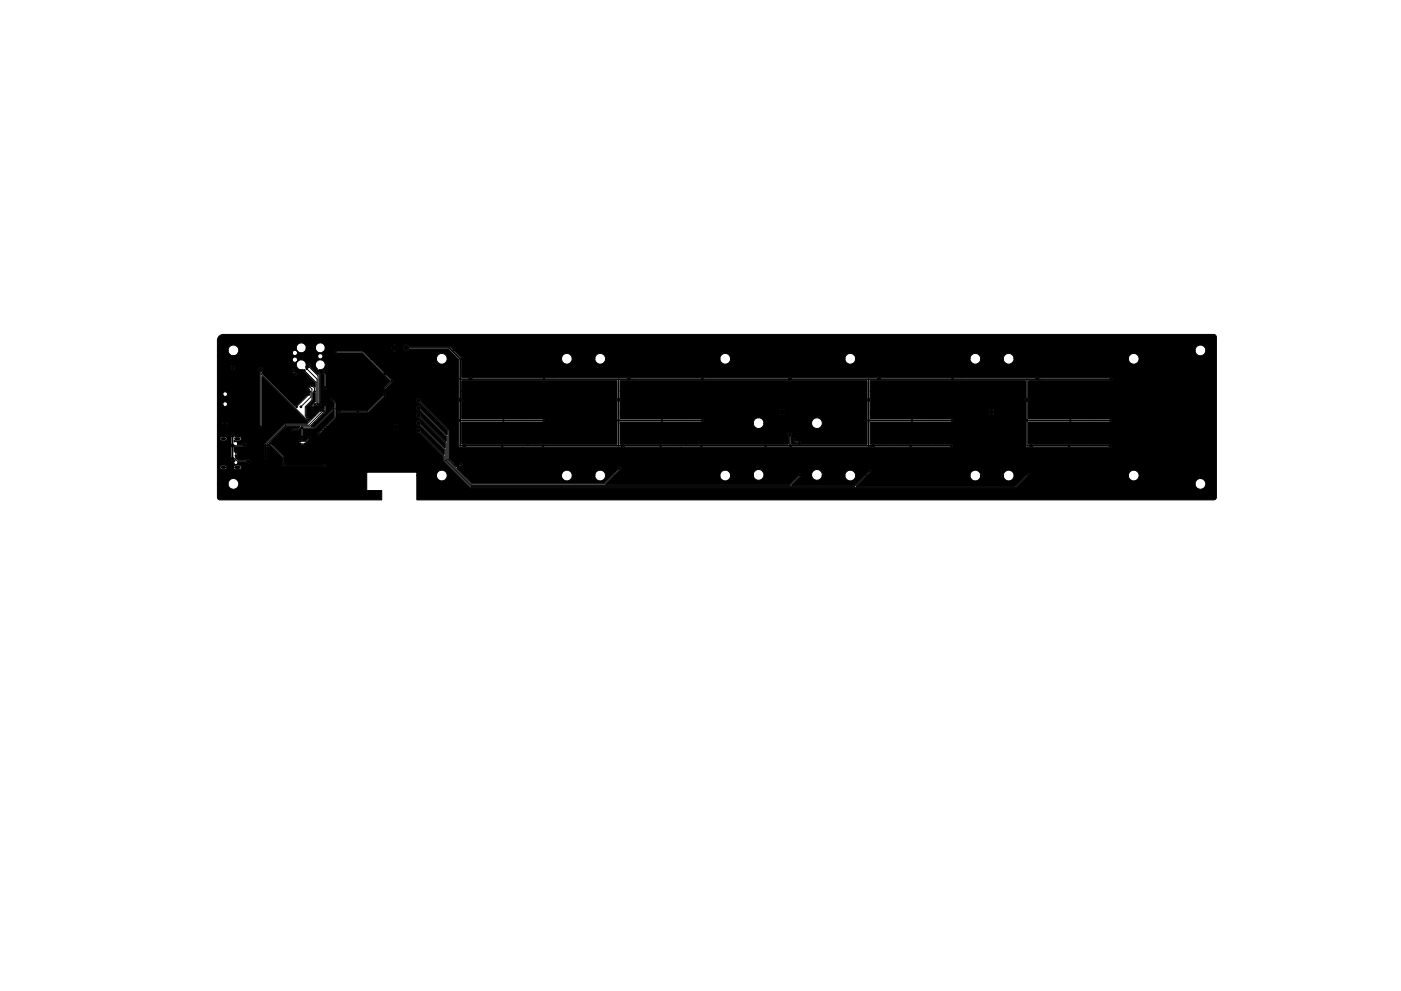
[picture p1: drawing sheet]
<svg xmlns="http://www.w3.org/2000/svg" width="420mm" height="297mm" viewBox="0 0 420 297" stroke-linecap="round" stroke-linejoin="round" font-family="sans-serif">
<g fill="#000" stroke="#000" stroke-width=".3">
<path d="M138.5 114.1h46.5v19l-45.2 .1-.6-.2-.7 .2v-6.7h24.6l.4-.5-.4-.4h-24.6v-5.2l.2-.6-.2-.5zM186 114.1h50.4l.6 .2 .4-.2h22.6l.1 5.2-.3 .5 .3 .6-.1 12.7-22.6 .1v-1.4l1.2 1h.8a.47 .47 0 0 0 .7 .1 .47 .47 0 0 0 0-.7 .47 .47 0 0 0-.7 .1l-.6-.1-.5-.8a.46 .46 0 0 0-.5 0 .46 .46 0 0 0-.3 .4h-.1l.1-1.7-.2-.4a.67 .67 0 0 0-.9 .2 .67 .67 0 0 0 0 .9v2.4l-50.4-.1v-6.3h39.9a1.6 1.6 0 0 0 1.9 1.6 1.61 1.61 0 0 0 1.3-1.6h14.3a1.61 1.61 0 0 0 1.9 1.6 1.61 1.61 0 0 0 1.3-1.7 1.61 1.61 0 0 0-1.7-1.5 1.61 1.61 0 0 0-1.5 1.6h-14.3a1.6 1.6 0 0 0-1.6-1.6 1.6 1.6 0 0 0-1.6 1.6h-39.9v-.3h24.6l.4-.5-.4-.4h-24.6v-1.6h47.8l.2 .2h1l.2-.2v-.4h-.6v.6h-.2v-.6h-.6v.4h-47.8v-.7h49.2l-.2-.6h-.4v.6h-.2v-.6l-.6 .1v.5h-47.8v-2.9l.2-.6-.2-.5zM65.7 100.8l1.3-.6h297l.5 .2 .3 .5v48.1l-.1 .5-.6 .3h-239.1v-7.3h5.9a1.6 1.6 0 0 0 1.8 1.6 1.61 1.61 0 0 0 1.4-1.6v-.2a1.61 1.61 0 0 0-1.1-1.3h-.8a1.61 1.61 0 0 0-1.2 1l-.1 .5h-5.9v-1h-15v5.5l4.5 .1-.1 2.7-48.8-.1-.4-.6v-4.1h3.2a1.61 1.61 0 0 0 2.3 1.5 1.61 1.61 0 0 0 .2-2.8 1.61 1.61 0 0 0-2.5 1.1v.2h-3.2v-4.9h.8l.1 .4 .4 .3 1.2-.1 .4-.6h1.9l.4 .6 1.4 .1a.65 .65 0 0 0 .6-.7 .65 .65 0 0 0-.6-.6h-1.3l-.5 .6h-1.9l-.4-.6h-1.1l-.4 .1-.2 .5h-.8v-6.6h3.9l.2 .6v2.9a.67 .67 0 0 0-.1 .9 .67 .67 0 0 0 .8 .3l.3-.3 .2 .1-.4 .7 .5 .5 .5-.1 .2-.5h2.5l.8 .4 .6-.5a.71 .71 0 0 0-.8-.9l-.6 .4h-2.4l-.7-.9a.49 .49 0 0 0 .4-.2 .49 .49 0 0 0 0-.6l-.1-1.1-.8 .1 .1-1.4h3l.6-.4-.1-.5-.3-.3h-.6l-.4 .5h-1.2l-.2-.7-.9-.1v-.4l1.6 .1a.65 .65 0 0 0 .6-.6 .65 .65 0 0 0-.6-.7h-1.4v-.4a.67 .67 0 0 0-1-.4 .67 .67 0 0 0-.1 1v2l-.2 .5h-3.9v-2.1h.8l.4 .7h1.1a.65 .65 0 0 0 .6-.7 .65 .65 0 0 0-.6-.6h-1.1l-.4 .6h-.8v-3.4l2.7 .2 .2-.3h9.4l.2 .4a.51 .51 0 0 0 .6 .1 .51 .51 0 0 0 .2-.6l.2-14.9 13.1 13.1 .6 .4-.5 .5-6.5 .1-6 6 .1 4.7a.46 .46 0 0 0 .7-.2 .46 .46 0 0 0-.3-.6v-2.8l.6-.3v-.7l.6 .3 3.6 3.6v1.8a.59 .59 0 0 0 .5 .9l11.7 .2a.46 .46 0 0 0 .7-.1 .46 .46 0 0 0-.1-.6 .46 .46 0 0 0-.6 0h-11.4l-.2-.4v-2.1l-3.7-3.6h7.9l.4 .4 .5-.2 1.2 .2 .3-.3-.1-.6 .9-.9a.45 .45 0 0 0 .5-.3 .45 .45 0 0 0-.2-.5 .48 .48 0 0 0-.5 0 .48 .48 0 0 0-.2 .5l-.7 .6-1.4-.1a.51 .51 0 0 0-.6 .2 .51 .51 0 0 0 .1 .7l-.2 .3h-7.9l-.4-.7 4.6-4.6h4.1l-.7 .7-1.4-.1a.46 .46 0 0 0-.7 .1 .46 .46 0 0 0 .2 .7 .46 .46 0 0 0 .6-.1l1.6-.1 .7-.5 .1 2a.47 .47 0 0 0-.1 .7 .47 .47 0 0 0 .8 0 .47 .47 0 0 0-.1-.7v-2h3.5l5.7-5.5 .1 2-4.6 4.6a.47 .47 0 0 0-.6 .4 .47 .47 0 0 0 .5 .5 .47 .47 0 0 0 .5-.6l.9-.9h27.9a.8 .8 0 0 0 1 .7l7.1 7.1 .1 1.5 8.2 8.1h163.3l1.5-1.4h52.4a1.61 1.61 0 0 0 2.3 1.5 1.61 1.61 0 0 0 .2-2.8 1.61 1.61 0 0 0-2.5 1.1v.2h-52.4l2.3-2.3 .4-.2h29.7a1.61 1.61 0 0 0 1.8 1.6 1.6 1.6 0 0 0 1.4-1.3l-.1-.8a1.63 1.63 0 0 0-1.2-1h-.6a1.6 1.6 0 0 0-1.3 1.3v.2h-29.7a.47 .47 0 0 0-.2-.7 .47 .47 0 0 0-.6 .5l-3.5 3.6-47.6-.1 3.2-3.3h30.9a1.6 1.6 0 0 0 1.1 1.6h.6a1.59 1.59 0 0 0 1.5-1.3v-.3h6.8a1.6 1.6 0 0 0 1.8 1.6 1.6 1.6 0 0 0 1.4-1.3l-.1-.8a1.63 1.63 0 0 0-1.2-1h-.6a1.61 1.61 0 0 0-1.3 1.3v.2h-6.8l-.1-.5a1.63 1.63 0 0 0-1.2-1h-.6a1.61 1.61 0 0 0-1.3 1.3v.2h-30.9l.9-.8a.45 .45 0 0 0 .5-.5 .45 .45 0 0 0-.6-.4l-4.6 4.8-18.8-.1 2.5-2.6 .4-.1 .1-.5h3a1.61 1.61 0 0 0 1.8 1.6 1.6 1.6 0 0 0 1.4-1.3l6.8-.1a1.6 1.6 0 0 0 1.1 1.6h.6a1.59 1.59 0 0 0 1.5-1.3v-.5a1.62 1.62 0 0 0-1.1-1.3h-.8a1.61 1.61 0 0 0-1.2 1l-.1 .5h-6.8v-.2a1.61 1.61 0 0 0-1.3-1.5l-.4-.1a1.61 1.61 0 0 0-1.5 1.6h-3l-.1-.2a.48 .48 0 0 0-.5-.1 .48 .48 0 0 0-.3 .5l-2.8 2.8-55.1-.1 2.6-2.7h31.7a1.61 1.61 0 0 0 1.3 1.6h.5a1.61 1.61 0 0 0 1.4-1.6v-.2h6.8a1.61 1.61 0 0 0 1.8 1.6 1.61 1.61 0 0 0 1.4-1.7 1.61 1.61 0 0 0-1.7-1.5 1.61 1.61 0 0 0-1.5 1.6h-6.8l-.1-.3a1.63 1.63 0 0 0-1.2-1h-.6a1.61 1.61 0 0 0-1.3 1.3v.2h-31.7l1.7-1.6a.46 .46 0 0 0 .4-.5 .46 .46 0 0 0-.5-.4 .46 .46 0 0 0-.4 .5l-4.4 4.4h-39.3l-2.4-2.4h29.1a1.61 1.61 0 0 0 1.3 1.6h.5a1.61 1.61 0 0 0 1.4-1.6h6.8a1.61 1.61 0 0 0 1.3 1.6h.5a1.61 1.61 0 0 0 1.4-1.6v-.2a1.61 1.61 0 0 0-1.1-1.3h-.8a1.61 1.61 0 0 0-1.2 1l-.1 .5h-6.8v-.2a1.61 1.61 0 0 0-1.1-1.3h-.8a1.61 1.61 0 0 0-1.2 1l-.1 .5h-29.1l-2.3-2.3 .8-.1 .7-.5a.46 .46 0 0 0 .3-.6 .46 .46 0 0 0-.5-.3 .46 .46 0 0 0-.4 .5l-.3 .4-.9-.1-2-2v-8.7l-8.5-8.6a.71 .71 0 0 0-.7-.9 .71 .71 0 0 0-.7 .9 .71 .71 0 0 0 1 .5l8.3 8.3v1.3l-7.9-7.8a.71 .71 0 0 0-.7-.9 .71 .71 0 0 0-.7 .9 .71 .71 0 0 0 1 .5l8 8v1.3l-7.6-7.6a.74 .74 0 0 0-.8-.8 .74 .74 0 0 0-.7 .9 .74 .74 0 0 0 1.1 .4l7.7 7.7v1.3l-7.3-7.2a.73 .73 0 0 0-.7-.9 .73 .73 0 0 0-.7 .9 .73 .73 0 0 0 1 .5l7.4 7.4v1.3l-7-7a.71 .71 0 0 0-.8-.9l-.4 .3-.2 .4h-27.9l.5-.4h20.6l.2 .2 1.3-.2v-.4h-.6v.6h-.3v-.6h-.6v.4h-20.6l.6-.7h21.5l-.2-.6h-.4v.6h-.3v-.6l-.5 .1-.1 .5h-20l2.7-2.7 .1-4.4-1-1.4a.47 .47 0 0 0-.7 .3 .47 .47 0 0 0 .5 .6l.6 .6v1.2l-.5 .1-.2 .5-5.3 5.2h-.9l4.5-4.6-.1-2.3a.48 .48 0 0 0-.7 .1 .48 .48 0 0 0 .2 .7v.8l-.7 .1a.48 .48 0 0 0-.5-.1 .48 .48 0 0 0-.3 .5l-2.6 2.6-1.3-1.2v-2.4l2-2.1 .2-2.3 .5 .2v2.2l-.9 .9v.9a.47 .47 0 0 0 0 .7 .47 .47 0 0 0 .7-.1 .47 .47 0 0 0-.1-.7l.7-.3 1.3 .2a.51 .51 0 0 0 .3-.6 .51 .51 0 0 0-.5-.4v-9.1h.4l.8 .7v3.5a.47 .47 0 0 0 0 .6 .47 .47 0 0 0 .7 0 .47 .47 0 0 0-.1-.7l-.1-3.6-.6-.9-1.1 .4-.3-.7 .6-.1a1.5 1.5 0 0 0 1-2.2 1.5 1.5 0 0 0-2.3-.4 1.5 1.5 0 0 0 .2 2.4 .57 .57 0 0 0-.4 .7 .57 .57 0 0 0 .7 .4l-.1 .5-2.4-2.3 .2-.6-.2-.4a.45 .45 0 0 0-.6 .1 .45 .45 0 0 0 0 .6v.6l-.7-.1v-.2a1.53 1.53 0 0 0-.6-1.8 1.53 1.53 0 0 0-1.9 .2l-.1-.1a.8 .8 0 0 0-.7-1.2 .8 .8 0 0 0-.7 1.2 .8 .8 0 0 0 1.3 .2h.1a1.62 1.62 0 0 0 .1 1.8 1.62 1.62 0 0 0 1.6 .7l.1 .5 .4 .1 3.2 3.2v1.3l-.5-.6a.56 .56 0 0 0-1 .1 .49 .49 0 0 0-.6 .1 .49 .49 0 0 0 0 .7 .48 .48 0 0 0-.3 .5 .48 .48 0 0 0 .5 .4l.4 .4-.2 .2a.48 .48 0 0 0-.6 .5l-3.2 3.2-.6 .2-9.8-9.8v-.4l.3-.6h8.6l.7 1.4a.46 .46 0 0 0 .8-.1 .46 .46 0 0 0-.5-.6l-.2-.3 .2-.4-.2-.3a.46 .46 0 0 0-.5-.1 .46 .46 0 0 0-.3 .4l-8.5-.1a.7 .7 0 0 0-.7-.7 .7 .7 0 0 0-.7 .5v.5l.3 .4v15.9l-.4 .5h-9.4v-.3h-.6v.6h-.2v-.6h-.6v.4h-1.5v-.7h2.9l-.2-.6h-.4v.6h-.2v-.6l-.6 .1v.5h-1.5v-6.1h1.6l.6 .6a.71 .71 0 0 0 .8-.6 .71 .71 0 0 0-.7-.8 .71 .71 0 0 0-.7 .8h-1.6v-3h1.6a.71 .71 0 0 0 1.1 .5 .71 .71 0 0 0 0-1.2 .71 .71 0 0 0-1.1 .5v.2h-1.6v-8h3.9a.7 .7 0 0 0 1 .7 .7 .7 0 0 0 .1-1.2 .7 .7 0 0 0-1.1 .4v.1h-3.9v-3.4h30.1a.79 .79 0 0 0 1.1 .7 .79 .79 0 0 0 .2-1.3 .79 .79 0 0 0-1.3 .4v.2h-30.1v-1.8h3.2a1.61 1.61 0 0 0 1.8 1.6l.7-.3 .5-.5h16.2a.81 .81 0 0 0 1.1 .7 .81 .81 0 0 0 .4-1.2l.3 .1a1.48 1.48 0 0 0 2.4-1h2.8v.2a1.48 1.48 0 0 0 2.3 .9h3.2l.4 .5 .5-.2h7.6l6.2 6.3 .2 .4 .5 .2 1.5 1.6-2 2.1-.2 2-4.6 4.7-8.2-.1a.46 .46 0 0 0-.6 .3 .46 .46 0 0 0 .2 .6 .46 .46 0 0 0 .6-.2l5.2 .1 3-.1 5-4.9a.48 .48 0 0 0 .2-.8v-1.4l1.9-1.9a.47 .47 0 0 0 .4-.5 .47 .47 0 0 0-.5-.4l-1.5-1.5-.2-.5-.4-.2-4.1-4.1h19.7a1.61 1.61 0 0 0 2.3 1.5 1.61 1.61 0 0 0 .2-2.7 1.61 1.61 0 0 0-2.5 1.1l-19.7 .1-2.5-2.3-7.8-.1h16.8l.6 .2 .6-.2-.6-.6-.6 .6-17.2-.1-.4 .5h-3.2l.5-.6 .1-.6h19.8l.2 .6 .6-.6h.4l.6 .6 .2-.6h1.5l.5 .8a1.02 1.02 0 0 0 1.4-.4h11.8l3 3v11.6l-.2 .5 .2 .6v13.3l.3 .4 1.4 .2 .6-.2h46.5l.6 .2 .4-.2h74l.6 .2 .4-.2h23.1l.4-.5-.4-.4h-23.1l-.6-.2-.7 .2v-6.7h24.6l.4-.5-.4-.4h-24.6l-.1-1.6h35.7l.2 .2 1.2-.2v-.4h-.6v.6h-.2v-.6h-.6v.4h-35.7v-.7h37.2l-.3-.6h-.4v.6h-.2v-.6l-.6 .1v.5h-35.7v-2.9l.3-.5-.3-.6 .1-5.2h46.5v5.2l-.2 .5 .2 .5v13.3l.2 .4 1.7 .3 .4-.2h23.1l.4-.4-.4-.5-24.5-.1 .1-6.6h24.6l.4-.5-.4-.4h-24.6l-.1-5.2 .3-.6-.3-.5 .1-5.2h24.7l.4-.5-.4-.4h-21.5l-.7-.4-.6 .4h-46.2l-.7-.4-.6 .4h-2.4h-23.1l-.6-.2-.4 .2h-47.2l-.7-.4-.6 .4h-46.2l-.7-.4-.6 .4-1.9-.1v-5.6h29.9a1.61 1.61 0 0 0 1.6 1.6 1.61 1.61 0 0 0 1.6-1.6h6.8a1.61 1.61 0 0 0 1.6 1.6 1.61 1.61 0 0 0 1.6-1.6h34.3a1.61 1.61 0 0 0 1.6 1.6 1.61 1.61 0 0 0 1.6-1.6h34.3a1.61 1.61 0 0 0 1.6 1.6 1.61 1.61 0 0 0 1.6-1.6h34.3a1.61 1.61 0 0 0 1.6 1.6 1.61 1.61 0 0 0 1.6-1.6h6.8a1.61 1.61 0 0 0 1.6 1.6 1.61 1.61 0 0 0 1.6-1.6h34.3a1.61 1.61 0 0 0 2.3 1.6 1.61 1.61 0 0 0 .3-2.8 1.61 1.61 0 0 0-2.6 1.1l-34.3 .1a1.61 1.61 0 0 0-1.8-1.5 1.61 1.61 0 0 0-1.4 1.5l-6.8-.1a1.59 1.59 0 0 0-1.7-1.5l-.1 .1a1.61 1.61 0 0 0-1.4 1.5l-34.3-.1a1.6 1.6 0 0 0-1.8-1.4 1.61 1.61 0 0 0-1.4 1.5l-34.3-.1a1.6 1.6 0 0 0-1.8-1.4 1.6 1.6 0 0 0-1.4 1.5l-34.3-.1a1.6 1.6 0 0 0-1.8-1.4 1.6 1.6 0 0 0-1.4 1.5l-6.8-.1a1.6 1.6 0 0 0-1.8-1.4 1.6 1.6 0 0 0-1.4 1.5h-29.9l-2.4-2.5h222.3a1.61 1.61 0 0 0 1.9 1.6 1.61 1.61 0 0 0 1.3-1.7 1.61 1.61 0 0 0-1.7-1.5 1.61 1.61 0 0 0-1.5 1.6h-222.3l-1.3-1.2h-12.1l-.9-.5-.7 .3-.3 .7h-1.5l-.2-.6-.6 .6h-.4l-.6-.6-.2 .6h-19.8l-.2-.8h20.4l.6 .6 .6-.6-.6-.2-.6 .2h-20.4a1.48 1.48 0 0 0-1.7-.7 1.48 1.48 0 0 0-1 1.6l-2.8-.1a1.51 1.51 0 0 0-1.9-1.4 1.51 1.51 0 0 0-.8 2.3h-.2a.79 .79 0 0 0-.8-.1 .79 .79 0 0 0-.5 .7h-16.2l.2-.5a1.61 1.61 0 0 0-1.5-1.9 1.61 1.61 0 0 0-1.7 1.6h-3.2v-3.2zM66.9 126.9h1v1h-1zM118.2 127.5h1v1h-1zM234 122.9h1v1h-1zM296.8 122.9h1v1h-1z"/>
<circle cx="69.8" cy="110.2" r=".5"/>
<circle cx="71" cy="113.8" r=".25"/>
<circle cx="78.2" cy="110.8" r=".5"/>
<circle cx="85.2" cy="115.3" r=".25"/>
<circle cx="88" cy="110.9" r=".25"/>
<circle cx="88.6" cy="112.1" r=".25"/>
<circle cx="91.2" cy="111" r=".25"/>
<circle cx="91.7" cy="112.8" r=".25"/>
<circle cx="92" cy="110.5" r=".25"/>
<circle cx="92.5" cy="116.7" r=".25"/>
<circle cx="92.7" cy="118.2" r=".25"/>
<circle cx="92.7" cy="109.3" r=".25"/>
<circle cx="92.7" cy="115.8" r=".25"/>
<circle cx="92.9" cy="104.9" r=".25"/>
<circle cx="93" cy="114" r=".25"/>
<circle cx="93.6" cy="115.6" r=".25"/>
<circle cx="94.3" cy="117.4" r=".25"/>
<circle cx="95.3" cy="111.1" r=".25"/>
<circle cx="96.9" cy="111.6" r=".25"/>
<circle cx="97" cy="118.8" r=".25"/>
<circle cx="97.5" cy="116.1" r=".25"/>
<circle cx="99.2" cy="112.6" r=".25"/>
<circle cx="99.5" cy="119.8" r=".25"/>
<circle cx="100.6" cy="105.5" r=".3"/>
<circle cx="101.5" cy="114.6" r=".25"/>
<circle cx="105" cy="114" r=".25"/>
<circle cx="105.9" cy="108.9" r=".25"/>
<circle cx="106.8" cy="114" r=".25"/>
<circle cx="108.7" cy="114" r=".25"/>
<circle cx="113.2" cy="108.9" r=".25"/>
<circle cx="115.3" cy="118.4" r=".25"/>
<circle cx="115.4" cy="112.2" r=".3"/>
<circle cx="115.6" cy="114.6" r=".25"/>
<circle cx="117.5" cy="114.3" r=".25"/>
<circle cx="118.3" cy="104.3" r=".75"/>
<circle cx="121.8" cy="104.3" r=".75"/>
<circle cx="136.2" cy="116.5" r=".25"/>
<circle cx="138" cy="119.8" r=".45"/>
<circle cx="138.7" cy="117.2" r=".25"/>
<circle cx="138.8" cy="111.4" r=".25"/>
<circle cx="141.1" cy="113.5" r=".45"/>
<circle cx="142.2" cy="114.4" r=".25"/>
<circle cx="143.4" cy="108.4" r=".25"/>
<circle cx="144.3" cy="116.9" r=".25"/>
<circle cx="153" cy="119.5" r=".25"/>
<circle cx="155.9" cy="118.2" r=".25"/>
<circle cx="158.2" cy="111.4" r=".25"/>
<circle cx="158.7" cy="119.1" r=".25"/>
<circle cx="161.6" cy="112.8" r=".25"/>
<circle cx="161.6" cy="108.1" r=".25"/>
<circle cx="163.2" cy="113.6" r=".25"/>
<circle cx="164.9" cy="117.7" r=".25"/>
<circle cx="165.8" cy="112.8" r=".25"/>
<circle cx="183.7" cy="116.5" r=".25"/>
<circle cx="185.6" cy="119.8" r=".45"/>
<circle cx="186.2" cy="117.2" r=".25"/>
<circle cx="186.3" cy="111.4" r=".25"/>
<circle cx="188.6" cy="113.5" r=".45"/>
<circle cx="189.7" cy="114.4" r=".25"/>
<circle cx="190.9" cy="108.4" r=".25"/>
<circle cx="191.8" cy="116.9" r=".25"/>
<circle cx="200.5" cy="119.5" r=".25"/>
<circle cx="203.4" cy="118.2" r=".25"/>
<circle cx="205.7" cy="111.4" r=".25"/>
<circle cx="206.2" cy="119.1" r=".25"/>
<circle cx="209.1" cy="112.8" r=".25"/>
<circle cx="209.1" cy="108.1" r=".25"/>
<circle cx="210.6" cy="113.6" r=".25"/>
<circle cx="212.4" cy="117.7" r=".25"/>
<circle cx="213.3" cy="112.8" r=".25"/>
<circle cx="236.9" cy="113.6" r=".45"/>
<circle cx="258.7" cy="116.5" r=".25"/>
<circle cx="260.5" cy="119.8" r=".45"/>
<circle cx="261.2" cy="117.2" r=".25"/>
<circle cx="261.3" cy="111.4" r=".25"/>
<circle cx="263.6" cy="113.5" r=".45"/>
<circle cx="264.7" cy="114.4" r=".25"/>
<circle cx="265.9" cy="108.4" r=".25"/>
<circle cx="266.8" cy="116.9" r=".25"/>
<circle cx="275.5" cy="119.5" r=".25"/>
<circle cx="278.4" cy="118.2" r=".25"/>
<circle cx="280.7" cy="111.4" r=".25"/>
<circle cx="281.2" cy="119.1" r=".25"/>
<circle cx="284.1" cy="112.8" r=".25"/>
<circle cx="284.1" cy="108.1" r=".25"/>
<circle cx="285.6" cy="113.6" r=".25"/>
<circle cx="287.4" cy="117.7" r=".25"/>
<circle cx="288.3" cy="112.8" r=".25"/>
<circle cx="306.2" cy="116.5" r=".25"/>
<circle cx="308" cy="119.8" r=".45"/>
<circle cx="308.7" cy="117.2" r=".25"/>
<circle cx="308.8" cy="111.4" r=".25"/>
<circle cx="311.1" cy="113.5" r=".45"/>
<circle cx="312.2" cy="114.4" r=".25"/>
<circle cx="313.4" cy="108.4" r=".25"/>
<circle cx="314.3" cy="116.9" r=".25"/>
<circle cx="323" cy="119.5" r=".25"/>
<circle cx="325.9" cy="118.2" r=".25"/>
<circle cx="328.2" cy="111.4" r=".25"/>
<circle cx="328.7" cy="119.1" r=".25"/>
<circle cx="331.6" cy="112.8" r=".25"/>
<circle cx="331.6" cy="108.1" r=".25"/>
<circle cx="333.2" cy="113.6" r=".25"/>
<circle cx="334.9" cy="117.7" r=".25"/>
<circle cx="335.8" cy="112.8" r=".25"/>
<circle cx="69.7" cy="133.6" r=".45"/>
<circle cx="69.8" cy="137.5" r=".45"/>
<circle cx="69.8" cy="130.5" r=".45"/>
<circle cx="70.7" cy="136.6" r=".25"/>
<circle cx="70.8" cy="135.5" r=".25"/>
<circle cx="73.2" cy="133.3" r=".45"/>
<circle cx="74.5" cy="138.3" r=".5"/>
<circle cx="78" cy="127.9" r=".3"/>
<circle cx="79.8" cy="137.3" r=".25"/>
<circle cx="80.1" cy="133.5" r=".25"/>
<circle cx="81" cy="132.9" r=".25"/>
<circle cx="85" cy="139.1" r=".25"/>
<circle cx="87.5" cy="128.8" r=".25"/>
<circle cx="89" cy="121.9" r=".25"/>
<circle cx="90" cy="132.3" r=".25"/>
<circle cx="90" cy="133.1" r=".25"/>
<circle cx="90.3" cy="121.9" r=".25"/>
<circle cx="90.4" cy="126.2" r=".25"/>
<circle cx="90.6" cy="130.9" r=".25"/>
<circle cx="90.6" cy="128.2" r=".25"/>
<circle cx="91.2" cy="131.5" r=".25"/>
<circle cx="91.5" cy="133" r=".25"/>
<circle cx="92.1" cy="125.1" r=".25"/>
<circle cx="92.5" cy="125.8" r=".3"/>
<circle cx="92.7" cy="131.3" r=".25"/>
<circle cx="93.9" cy="122.2" r=".25"/>
<circle cx="94.2" cy="124.3" r=".25"/>
<circle cx="94.5" cy="121.2" r=".25"/>
<circle cx="94.5" cy="126.9" r=".25"/>
<circle cx="95.3" cy="121.2" r=".25"/>
<circle cx="95.5" cy="130" r=".25"/>
<circle cx="95.9" cy="128.5" r=".25"/>
<circle cx="96.1" cy="121.2" r=".25"/>
<circle cx="96.2" cy="123" r=".25"/>
<circle cx="97" cy="123" r=".25"/>
<circle cx="97.3" cy="139.5" r=".25"/>
<circle cx="97.4" cy="121.3" r=".25"/>
<circle cx="100" cy="122.6" r=".25"/>
<circle cx="100.9" cy="126.2" r=".25"/>
<circle cx="101" cy="122.4" r=".25"/>
<circle cx="101.8" cy="123.4" r=".25"/>
<circle cx="101.8" cy="124.4" r=".25"/>
<circle cx="102.8" cy="134.3" r=".25"/>
<circle cx="102.8" cy="129.4" r=".25"/>
<circle cx="102.8" cy="135.7" r=".25"/>
<circle cx="102.8" cy="137.1" r=".25"/>
<circle cx="102.8" cy="135" r=".25"/>
<circle cx="102.8" cy="136.4" r=".25"/>
<circle cx="102.8" cy="128.7" r=".25"/>
<circle cx="102.8" cy="133.6" r=".25"/>
<circle cx="102.8" cy="139.9" r=".25"/>
<circle cx="102.8" cy="132.9" r=".25"/>
<circle cx="102.8" cy="132.2" r=".25"/>
<circle cx="102.8" cy="139.2" r=".25"/>
<circle cx="102.8" cy="138.5" r=".25"/>
<circle cx="102.8" cy="130.1" r=".25"/>
<circle cx="102.8" cy="130.8" r=".25"/>
<circle cx="102.8" cy="137.8" r=".25"/>
<circle cx="102.8" cy="131.5" r=".25"/>
<circle cx="104.3" cy="134.3" r=".25"/>
<circle cx="104.3" cy="129.4" r=".25"/>
<circle cx="104.3" cy="135.7" r=".25"/>
<circle cx="104.3" cy="137.1" r=".25"/>
<circle cx="104.3" cy="135" r=".25"/>
<circle cx="104.3" cy="136.4" r=".25"/>
<circle cx="104.3" cy="128.7" r=".25"/>
<circle cx="104.3" cy="133.6" r=".25"/>
<circle cx="104.3" cy="139.9" r=".25"/>
<circle cx="104.3" cy="132.9" r=".25"/>
<circle cx="104.3" cy="132.2" r=".25"/>
<circle cx="104.3" cy="139.2" r=".25"/>
<circle cx="104.3" cy="130.1" r=".25"/>
<circle cx="104.3" cy="138.5" r=".25"/>
<circle cx="104.3" cy="130.8" r=".25"/>
<circle cx="104.3" cy="137.8" r=".25"/>
<circle cx="104.3" cy="131.5" r=".25"/>
<circle cx="107.3" cy="123.4" r=".25"/>
<circle cx="125.5" cy="129" r=".5"/>
<circle cx="125.5" cy="122.3" r=".5"/>
<circle cx="125.5" cy="126.8" r=".5"/>
<circle cx="125.5" cy="120" r=".5"/>
<circle cx="125.5" cy="124.5" r=".5"/>
<circle cx="136.4" cy="131.3" r=".25"/>
<circle cx="136.5" cy="139" r=".25"/>
<circle cx="136.6" cy="123.8" r=".25"/>
<circle cx="138" cy="126" r=".25"/>
<circle cx="138.4" cy="139.1" r=".25"/>
<circle cx="138.9" cy="124.4" r=".25"/>
<circle cx="139.1" cy="131.6" r=".25"/>
<circle cx="139.3" cy="133.6" r=".45"/>
<circle cx="142" cy="129.4" r=".25"/>
<circle cx="142.1" cy="121.8" r=".25"/>
<circle cx="142.2" cy="136.8" r=".25"/>
<circle cx="143.6" cy="123.4" r=".25"/>
<circle cx="146.4" cy="121.4" r=".25"/>
<circle cx="146.4" cy="128.9" r=".25"/>
<circle cx="147.5" cy="135" r=".25"/>
<circle cx="149.5" cy="128" r=".25"/>
<circle cx="150.5" cy="121.2" r=".25"/>
<circle cx="150.6" cy="133.6" r=".25"/>
<circle cx="151" cy="126" r=".25"/>
<circle cx="152.9" cy="126.9" r=".25"/>
<circle cx="153.1" cy="134.6" r=".25"/>
<circle cx="156.8" cy="134.4" r=".25"/>
<circle cx="157" cy="127" r=".25"/>
<circle cx="158.2" cy="125.2" r=".25"/>
<circle cx="158.3" cy="132.9" r=".25"/>
<circle cx="161.2" cy="121.2" r=".25"/>
<circle cx="162.3" cy="127.8" r=".25"/>
<circle cx="162.8" cy="133.6" r=".25"/>
<circle cx="163" cy="126" r=".25"/>
<circle cx="164.8" cy="125.1" r=".25"/>
<circle cx="165.1" cy="132.6" r=".25"/>
<circle cx="166" cy="135.7" r=".25"/>
<circle cx="166.9" cy="121.1" r=".25"/>
<circle cx="167.1" cy="129.4" r=".25"/>
<circle cx="183.9" cy="131.3" r=".25"/>
<circle cx="184" cy="139" r=".25"/>
<circle cx="184.1" cy="123.8" r=".25"/>
<circle cx="185.5" cy="126" r=".25"/>
<circle cx="186.4" cy="124.4" r=".25"/>
<circle cx="186.6" cy="131.6" r=".25"/>
<circle cx="186.8" cy="133.6" r=".45"/>
<circle cx="189.5" cy="129.4" r=".25"/>
<circle cx="189.6" cy="121.8" r=".25"/>
<circle cx="189.7" cy="136.8" r=".25"/>
<circle cx="191.1" cy="123.4" r=".25"/>
<circle cx="191.9" cy="131.8" r=".25"/>
<circle cx="193.2" cy="134.6" r=".25"/>
<circle cx="194" cy="121.3" r=".25"/>
<circle cx="194" cy="128.9" r=".25"/>
<circle cx="195" cy="135" r=".25"/>
<circle cx="197" cy="128" r=".25"/>
<circle cx="198" cy="136.3" r=".25"/>
<circle cx="198" cy="121.2" r=".25"/>
<circle cx="198.1" cy="133.6" r=".25"/>
<circle cx="198.5" cy="126" r=".25"/>
<circle cx="200.5" cy="127" r=".25"/>
<circle cx="200.5" cy="134.5" r=".25"/>
<circle cx="204.3" cy="134.4" r=".25"/>
<circle cx="204.5" cy="127" r=".25"/>
<circle cx="205.7" cy="125.2" r=".25"/>
<circle cx="205.8" cy="132.9" r=".25"/>
<circle cx="208.7" cy="121.2" r=".25"/>
<circle cx="208.7" cy="128.8" r=".25"/>
<circle cx="209.8" cy="127.8" r=".25"/>
<circle cx="210.3" cy="133.6" r=".25"/>
<circle cx="210.5" cy="126" r=".25"/>
<circle cx="212.3" cy="132.5" r=".25"/>
<circle cx="212.3" cy="125.1" r=".25"/>
<circle cx="213.5" cy="135.7" r=".25"/>
<circle cx="214.4" cy="121.1" r=".25"/>
<circle cx="214.5" cy="129.3" r=".25"/>
<circle cx="214.6" cy="136.9" r=".25"/>
<circle cx="229.6" cy="133.6" r=".25"/>
<circle cx="229.6" cy="130.8" r=".25"/>
<circle cx="230" cy="135.7" r=".25"/>
<circle cx="233.5" cy="135.8" r=".25"/>
<circle cx="234.4" cy="131.7" r=".25"/>
<circle cx="236" cy="131.8" r=".25"/>
<circle cx="236.9" cy="130.3" r=".45"/>
<circle cx="237.1" cy="133.6" r=".25"/>
<circle cx="237.2" cy="135.6" r=".25"/>
<circle cx="238" cy="131.8" r=".25"/>
<circle cx="239.8" cy="132.5" r=".25"/>
<circle cx="239.9" cy="131.7" r=".25"/>
<circle cx="240.8" cy="135.9" r=".25"/>
<circle cx="258.9" cy="131.3" r=".25"/>
<circle cx="259" cy="139" r=".25"/>
<circle cx="259.1" cy="123.8" r=".25"/>
<circle cx="260.5" cy="126" r=".25"/>
<circle cx="261.4" cy="124.4" r=".25"/>
<circle cx="261.6" cy="131.6" r=".25"/>
<circle cx="261.8" cy="133.6" r=".45"/>
<circle cx="264.5" cy="129.4" r=".25"/>
<circle cx="264.6" cy="121.8" r=".25"/>
<circle cx="264.7" cy="136.8" r=".25"/>
<circle cx="266.1" cy="123.4" r=".25"/>
<circle cx="267" cy="131.8" r=".25"/>
<circle cx="268" cy="134.5" r=".25"/>
<circle cx="268.9" cy="128.9" r=".25"/>
<circle cx="269" cy="121.5" r=".25"/>
<circle cx="272" cy="128" r=".25"/>
<circle cx="272.9" cy="128.7" r=".25"/>
<circle cx="273" cy="136.3" r=".25"/>
<circle cx="273" cy="121.5" r=".25"/>
<circle cx="273.1" cy="133.6" r=".25"/>
<circle cx="273.5" cy="126" r=".25"/>
<circle cx="275.5" cy="127" r=".25"/>
<circle cx="275.5" cy="134.5" r=".25"/>
<circle cx="279.5" cy="127" r=".25"/>
<circle cx="279.5" cy="134.5" r=".25"/>
<circle cx="280.5" cy="132.8" r=".25"/>
<circle cx="280.7" cy="125.2" r=".25"/>
<circle cx="283.7" cy="121.2" r=".25"/>
<circle cx="284.8" cy="127.8" r=".25"/>
<circle cx="285.3" cy="133.6" r=".25"/>
<circle cx="285.5" cy="126" r=".25"/>
<circle cx="287.3" cy="125.1" r=".25"/>
<circle cx="287.6" cy="132.6" r=".25"/>
<circle cx="288.5" cy="135.7" r=".25"/>
<circle cx="289.4" cy="121.1" r=".25"/>
<circle cx="289.6" cy="129.4" r=".25"/>
<circle cx="306.4" cy="131.3" r=".25"/>
<circle cx="306.5" cy="139" r=".25"/>
<circle cx="306.6" cy="123.8" r=".25"/>
<circle cx="308" cy="126" r=".25"/>
<circle cx="308.9" cy="124.4" r=".25"/>
<circle cx="309.1" cy="131.6" r=".25"/>
<circle cx="309.3" cy="133.6" r=".45"/>
<circle cx="312" cy="129.4" r=".25"/>
<circle cx="312.1" cy="121.8" r=".25"/>
<circle cx="312.2" cy="136.8" r=".25"/>
<circle cx="313.6" cy="123.4" r=".25"/>
<circle cx="314.6" cy="131.8" r=".25"/>
<circle cx="315.3" cy="134.6" r=".25"/>
<circle cx="316.4" cy="121.4" r=".25"/>
<circle cx="316.5" cy="129" r=".25"/>
<circle cx="317.5" cy="135" r=".25"/>
<circle cx="319.5" cy="128" r=".25"/>
<circle cx="320.5" cy="121.2" r=".25"/>
<circle cx="320.5" cy="136.5" r=".25"/>
<circle cx="320.6" cy="122" r=".25"/>
<circle cx="320.6" cy="133.6" r=".25"/>
<circle cx="320.9" cy="129" r=".25"/>
<circle cx="321" cy="126" r=".25"/>
<circle cx="323" cy="127" r=".25"/>
<circle cx="323" cy="134.5" r=".25"/>
<circle cx="327" cy="127" r=".25"/>
<circle cx="327" cy="134.5" r=".25"/>
<circle cx="328" cy="132.8" r=".25"/>
<circle cx="328.2" cy="125.2" r=".25"/>
<circle cx="330.8" cy="136.3" r=".25"/>
<circle cx="331.1" cy="129" r=".25"/>
<circle cx="331.2" cy="121.2" r=".25"/>
<circle cx="332.3" cy="127.8" r=".25"/>
<circle cx="332.9" cy="133.6" r=".25"/>
<circle cx="333" cy="126" r=".25"/>
<circle cx="334.8" cy="125.1" r=".25"/>
<circle cx="335.1" cy="132.5" r=".25"/>
<circle cx="336" cy="135.8" r=".25"/>
<circle cx="336.7" cy="129.5" r=".25"/>
<circle cx="336.9" cy="121.1" r=".25"/>
<circle cx="102.8" cy="141.3" r=".25"/>
<circle cx="102.8" cy="140.6" r=".25"/>
<circle cx="102.8" cy="142" r=".25"/>
<circle cx="102.9" cy="142.8" r=".25"/>
<circle cx="103" cy="143.5" r=".25"/>
<circle cx="103.4" cy="144.1" r=".25"/>
<circle cx="103.7" cy="144.8" r=".25"/>
<circle cx="104" cy="145.4" r=".25"/>
<circle cx="104.3" cy="141.3" r=".25"/>
<circle cx="104.3" cy="140.6" r=".25"/>
<circle cx="104.4" cy="142" r=".25"/>
<circle cx="104.4" cy="146" r=".25"/>
<circle cx="104.7" cy="142.7" r=".25"/>
<circle cx="104.9" cy="146.6" r=".25"/>
<circle cx="105" cy="143.4" r=".25"/>
<circle cx="105.4" cy="144" r=".25"/>
<circle cx="105.4" cy="147.1" r=".25"/>
<circle cx="105.7" cy="144.6" r=".25"/>
<circle cx="106" cy="147.6" r=".25"/>
<circle cx="106.2" cy="145.2" r=".25"/>
<circle cx="106.5" cy="148" r=".25"/>
<circle cx="106.7" cy="145.7" r=".25"/>
<circle cx="107.2" cy="148.3" r=".25"/>
<circle cx="107.3" cy="146.2" r=".25"/>
<circle cx="107.8" cy="146.6" r=".25"/>
<circle cx="107.9" cy="148.6" r=".25"/>
<circle cx="108.5" cy="147" r=".25"/>
<circle cx="108.6" cy="148.9" r=".25"/>
<circle cx="109.2" cy="147.3" r=".25"/>
<circle cx="109.3" cy="149" r=".25"/>
<circle cx="109.9" cy="147.5" r=".25"/>
<circle cx="110" cy="149.2" r=".25"/>
<circle cx="110.6" cy="147.7" r=".25"/>
<circle cx="110.7" cy="149.3" r=".25"/>
<circle cx="111.3" cy="147.8" r=".25"/>
<circle cx="111.4" cy="149.3" r=".25"/>
<circle cx="112" cy="147.8" r=".25"/>
<circle cx="112.1" cy="149.3" r=".25"/>
<circle cx="185.9" cy="140.4" r=".25"/>
<circle cx="240" cy="142.4" r=".25"/>
<circle cx="260.9" cy="141.2" r=".25"/>
<circle cx="308.4" cy="142.2" r=".25"/>
</g>
<path d="M66.6 131.5h.8M70.6 131.5h1.1M66.6 140.1h.8M70.6 140.1h1.1" fill="none" stroke="#000" stroke-width=".9"/>
<g fill="none" stroke="#000" stroke-width=".3">
<path d="M78.3 110.8v16.9l-.3 .2M78.3 112l13.7 13.8h.5M88 110.9v.6l.6 .6M91.3 111l3.5 3.6v5.6l-.9 .9v1.1M92 110.5l3.1 3.1v7.1l-.6 .5M92.5 116.7l.8 .7v1.5l-3 3M92.7 118.2l-3.7 3.7M92.7 109.3v.7l2.7 2.7-.1 8.5M92.7 115.8l.8 .8v3.3l-2 2v2.7l.6 .5M93.6 115.6l.7 .7v1.1M95.2 111.1l.6 .5v9.3l.3 .3M96.9 111.6l.6 .6v3.9"/>
<path d="M99.5 119.8l1 1v4.3l-5 4.9M100.6 105.5h8.1l8.8 8.8-2.2 2.2v1.9l-5 5h-8.5M69.7 137.5h.8l.8 .8h3.2M70.7 135.5v1.1M73.3 133.3l-.3 .3h-3.3M81 132.9l4 4v2.2l.4 .4h11.8M91.5 133l-1.5 .1M92.7 131.3l-1 1h-1.7M96.2 123l-4.1 4.2h-6.6l-5.9 5.9v4.1l.2 .1M97 123l-4.4 4.5h-6.9l-5.6 5.5v.5M97.4 121.3l.1 1.9-4.6 4.6h-2.5l-1 1h-1.9M100 122.6l-5.7 5.6h-3.7v2.7"/>
<path d="M101.8 123.4h.1M125.5 122.3l8.6 8.6v6.8l7.4 7.4h39.7l4.7-4.7M125.5 120l8.9 8.9v8.7l2.2 2.2h1.1l.7-.7M125.5 124.5l8.3 8.3v5.1l7.7 7.6h95.4l3.1-3.1M125.5 129l7.7 7.7v1.4l8 8h163.3l3.9-3.9M125.5 126.8l8 8v3.2l7.9 7.8h114.9l4.6-4.6M238 131.8l.8 .7h1"/>
</g>
<g fill="none" stroke="#000" stroke-width=".5">
<path d="M121.8 104.3h13l3.2 3.2v26.1h147.4M138 113.5l47.4 .1M185.5 113.7v19.9M185.6 113.6h74.8M260.5 113.7v19.9M260.6 113.6h72.5M308 113.7v19.9h24.8M69.7 130.6v6.9M69.7 137.5h.1M69.7 130.5v.1M138 126h25M185.5 126h25"/>
<path d="M236.9 130.3v3.1l.2 .2M260.5 126h25M308 126h25"/>
</g>
</svg>
